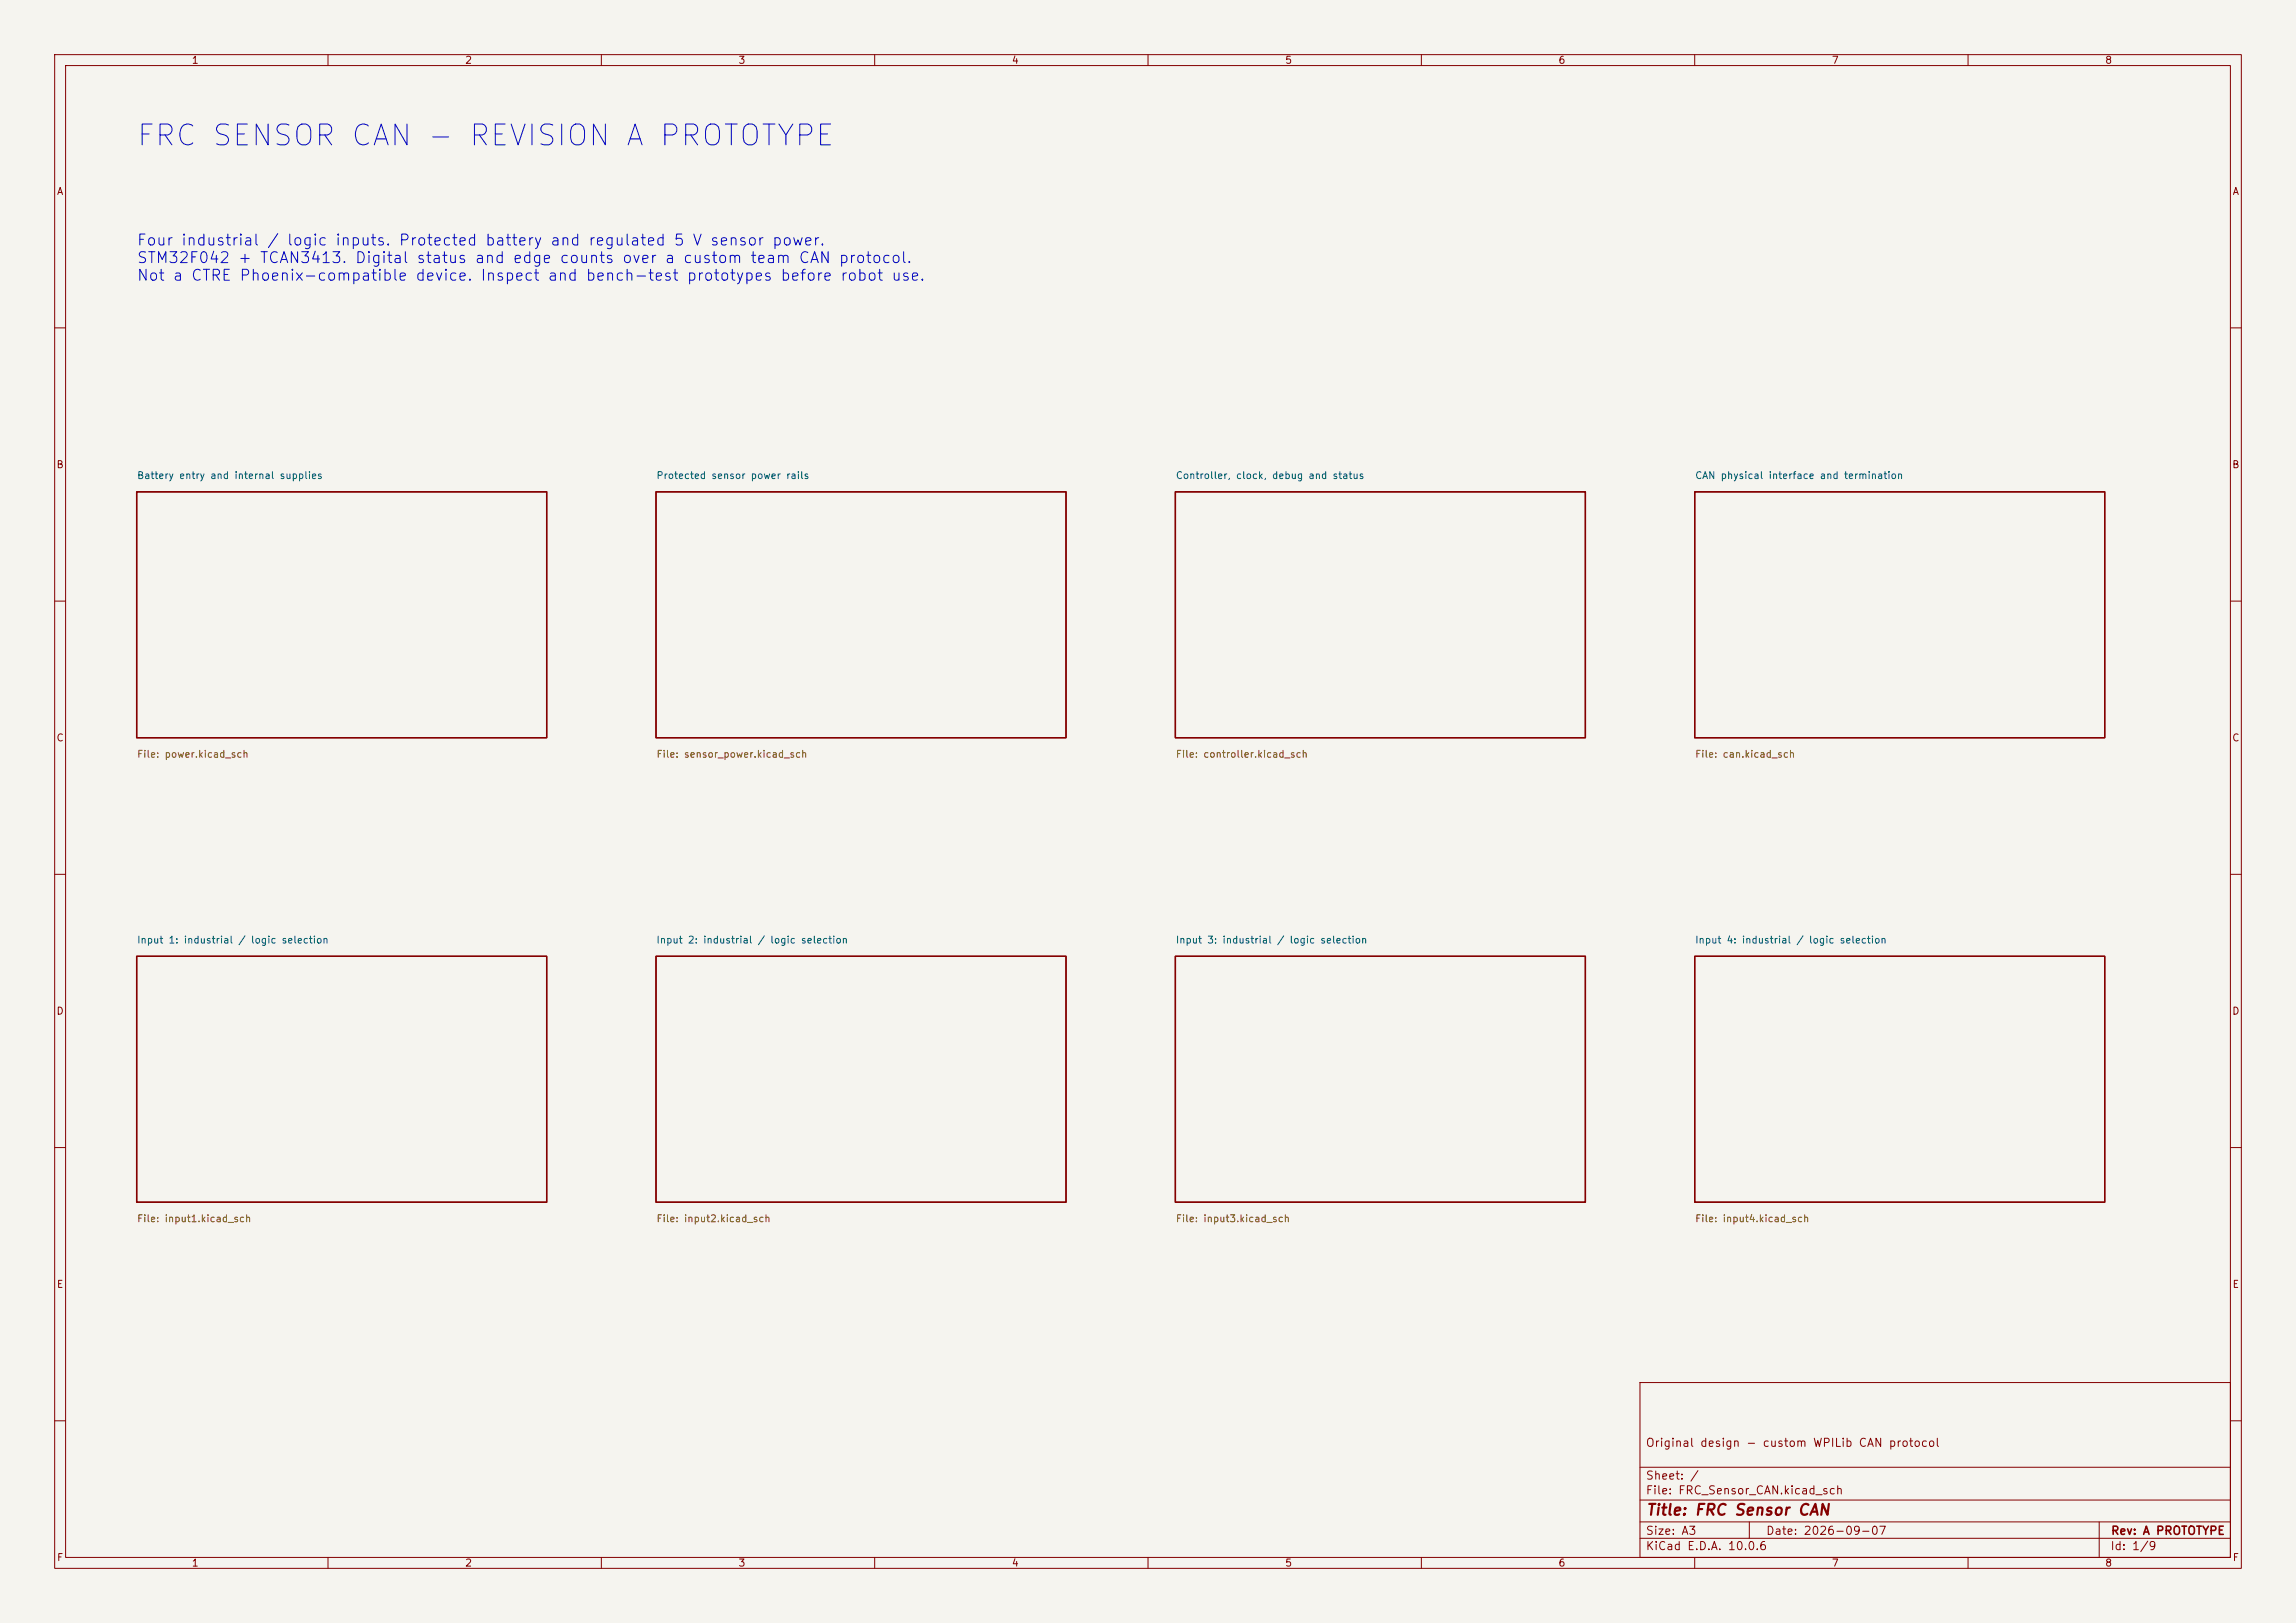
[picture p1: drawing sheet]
<svg xmlns="http://www.w3.org/2000/svg" width="420mm" height="297mm" viewBox="0 0 420 297" stroke-linecap="round" stroke-linejoin="round" font-family="sans-serif">
<defs><g id="words">
<text font-size="3.8" fill="#0000c2" x="24.7" y="27.7">FRC SENSOR CAN - REVISION A PROTOTYPE</text>
<g font-size="2" fill="#0000c2">
<text x="24.9" y="45.4">Four industrial / logic inputs. Protected battery and regulated 5 V sensor power.</text>
<text x="24.9" y="48.7">STM32F042 + TCAN3413. Digital status and edge counts over a custom team CAN protocol.</text>
<text x="24.9" y="51.9">Not a CTRE Phoenix-compatible device. Inspect and bench-test prototypes before robot use.</text>
</g>
<text font-size="2" fill="#840000" x="301" y="277.8">Title: FRC Sensor CAN</text>
<g font-size="1.5" fill="#840000">
<text x="300.9" y="265.1">Original design - custom WPILib CAN protocol</text>
<text x="300.9" y="273.8">File: FRC_Sensor_CAN.kicad_sch</text>
<text x="300.9" y="271.1">Sheet: /</text>
<text x="300.9" y="281.2">Size: A3</text>
<text x="322.9" y="281.2">Date: 2026-09-07</text>
<text x="386" y="281.2">Rev: A PROTOTYPE</text>
<text x="300.9" y="284">KiCad E.D.A. 10.0.6</text>
<text x="385.9" y="284">Id: 1/9</text>
</g>
<g font-size="1.3" fill="#840000">
<text x="35" y="12">1</text>
<text x="85" y="12">2</text>
<text x="135" y="12">3</text>
<text x="185" y="12">4</text>
<text x="235" y="12">5</text>
<text x="285" y="12">6</text>
<text x="335" y="12">7</text>
<text x="385" y="12">8</text>
<text x="10.3" y="36">A</text>
<text x="408.3" y="36">A</text>
<text x="10.2" y="86">B</text>
<text x="408.2" y="86">B</text>
<text x="10.2" y="136">C</text>
<text x="408.2" y="136">C</text>
<text x="10.2" y="186">D</text>
<text x="408.2" y="186">D</text>
<text x="10.3" y="236">E</text>
<text x="408.3" y="236">E</text>
<text x="10.3" y="286">F</text>
<text x="35" y="287">1</text>
<text x="85" y="287">2</text>
<text x="135" y="287">3</text>
<text x="185" y="287">4</text>
<text x="235" y="287">5</text>
<text x="285" y="287">6</text>
<text x="335" y="287">7</text>
<text x="385" y="287">8</text>
<text x="408.3" y="286">F</text>
</g>
<g font-size="1.3" fill="#006464">
<text x="25" y="88">Battery entry and internal supplies</text>
<text x="120" y="88">Protected sensor power rails</text>
<text x="215" y="88">Controller, clock, debug and status</text>
<text x="310" y="88">CAN physical interface and termination</text>
<text x="25" y="173">Input 1: industrial / logic selection</text>
<text x="120" y="173">Input 2: industrial / logic selection</text>
<text x="215" y="173">Input 3: industrial / logic selection</text>
<text x="310" y="173">Input 4: industrial / logic selection</text>
</g>
<g font-size="1.3" fill="#725600">
<text x="25" y="139">File: power.kicad_sch</text>
<text x="120" y="139">File: sensor_power.kicad_sch</text>
<text x="215" y="139">File: controller.kicad_sch</text>
<text x="310" y="139">File: can.kicad_sch</text>
<text x="25" y="224">File: input1.kicad_sch</text>
<text x="120" y="224">File: input2.kicad_sch</text>
<text x="215" y="224">File: input3.kicad_sch</text>
<text x="310" y="224">File: input4.kicad_sch</text>
</g>
</g></defs>
<path d="M0 0h420v297h-420z" fill="#f5f4ef" stroke="#f5f4ef" stroke-width=".18"/>
<g fill="none" stroke="#840000" stroke-width=".18">
<path d="M10 10h400v277h-400zM12 12h396v273h-396zM60 10v2M110 10v2M160 10v2M210 10v2M260 10v2M310 10v2M360 10v2M10 60h2M408 60h2M10 110h2"/>
<path d="M408 110h2M10 160h2M408 160h2M10 210h2M408 210h2M300 253h108v32h-108zM10 260h2M300 278.5h108M300 274.5h108M300 268.5h108M320 278.5v3M384 278.5v6.5"/>
<path d="M408 260h2M60 285v2M110 285v2M160 285v2M210 285v2M260 285v2M300 281.5h108M310 285v2M360 285v2"/>
</g>
<path d="M25 90h75v45h-75zM120 90h75v45h-75zM215 90h75v45h-75zM310 90h75v45h-75zM25 175h75v45h-75zM120 175h75v45h-75zM215 175h75v45h-75zM310 175h75v45h-75z" fill="none" stroke="#840000" stroke-width=".25"/>
<use href="#words"/>
</svg>
